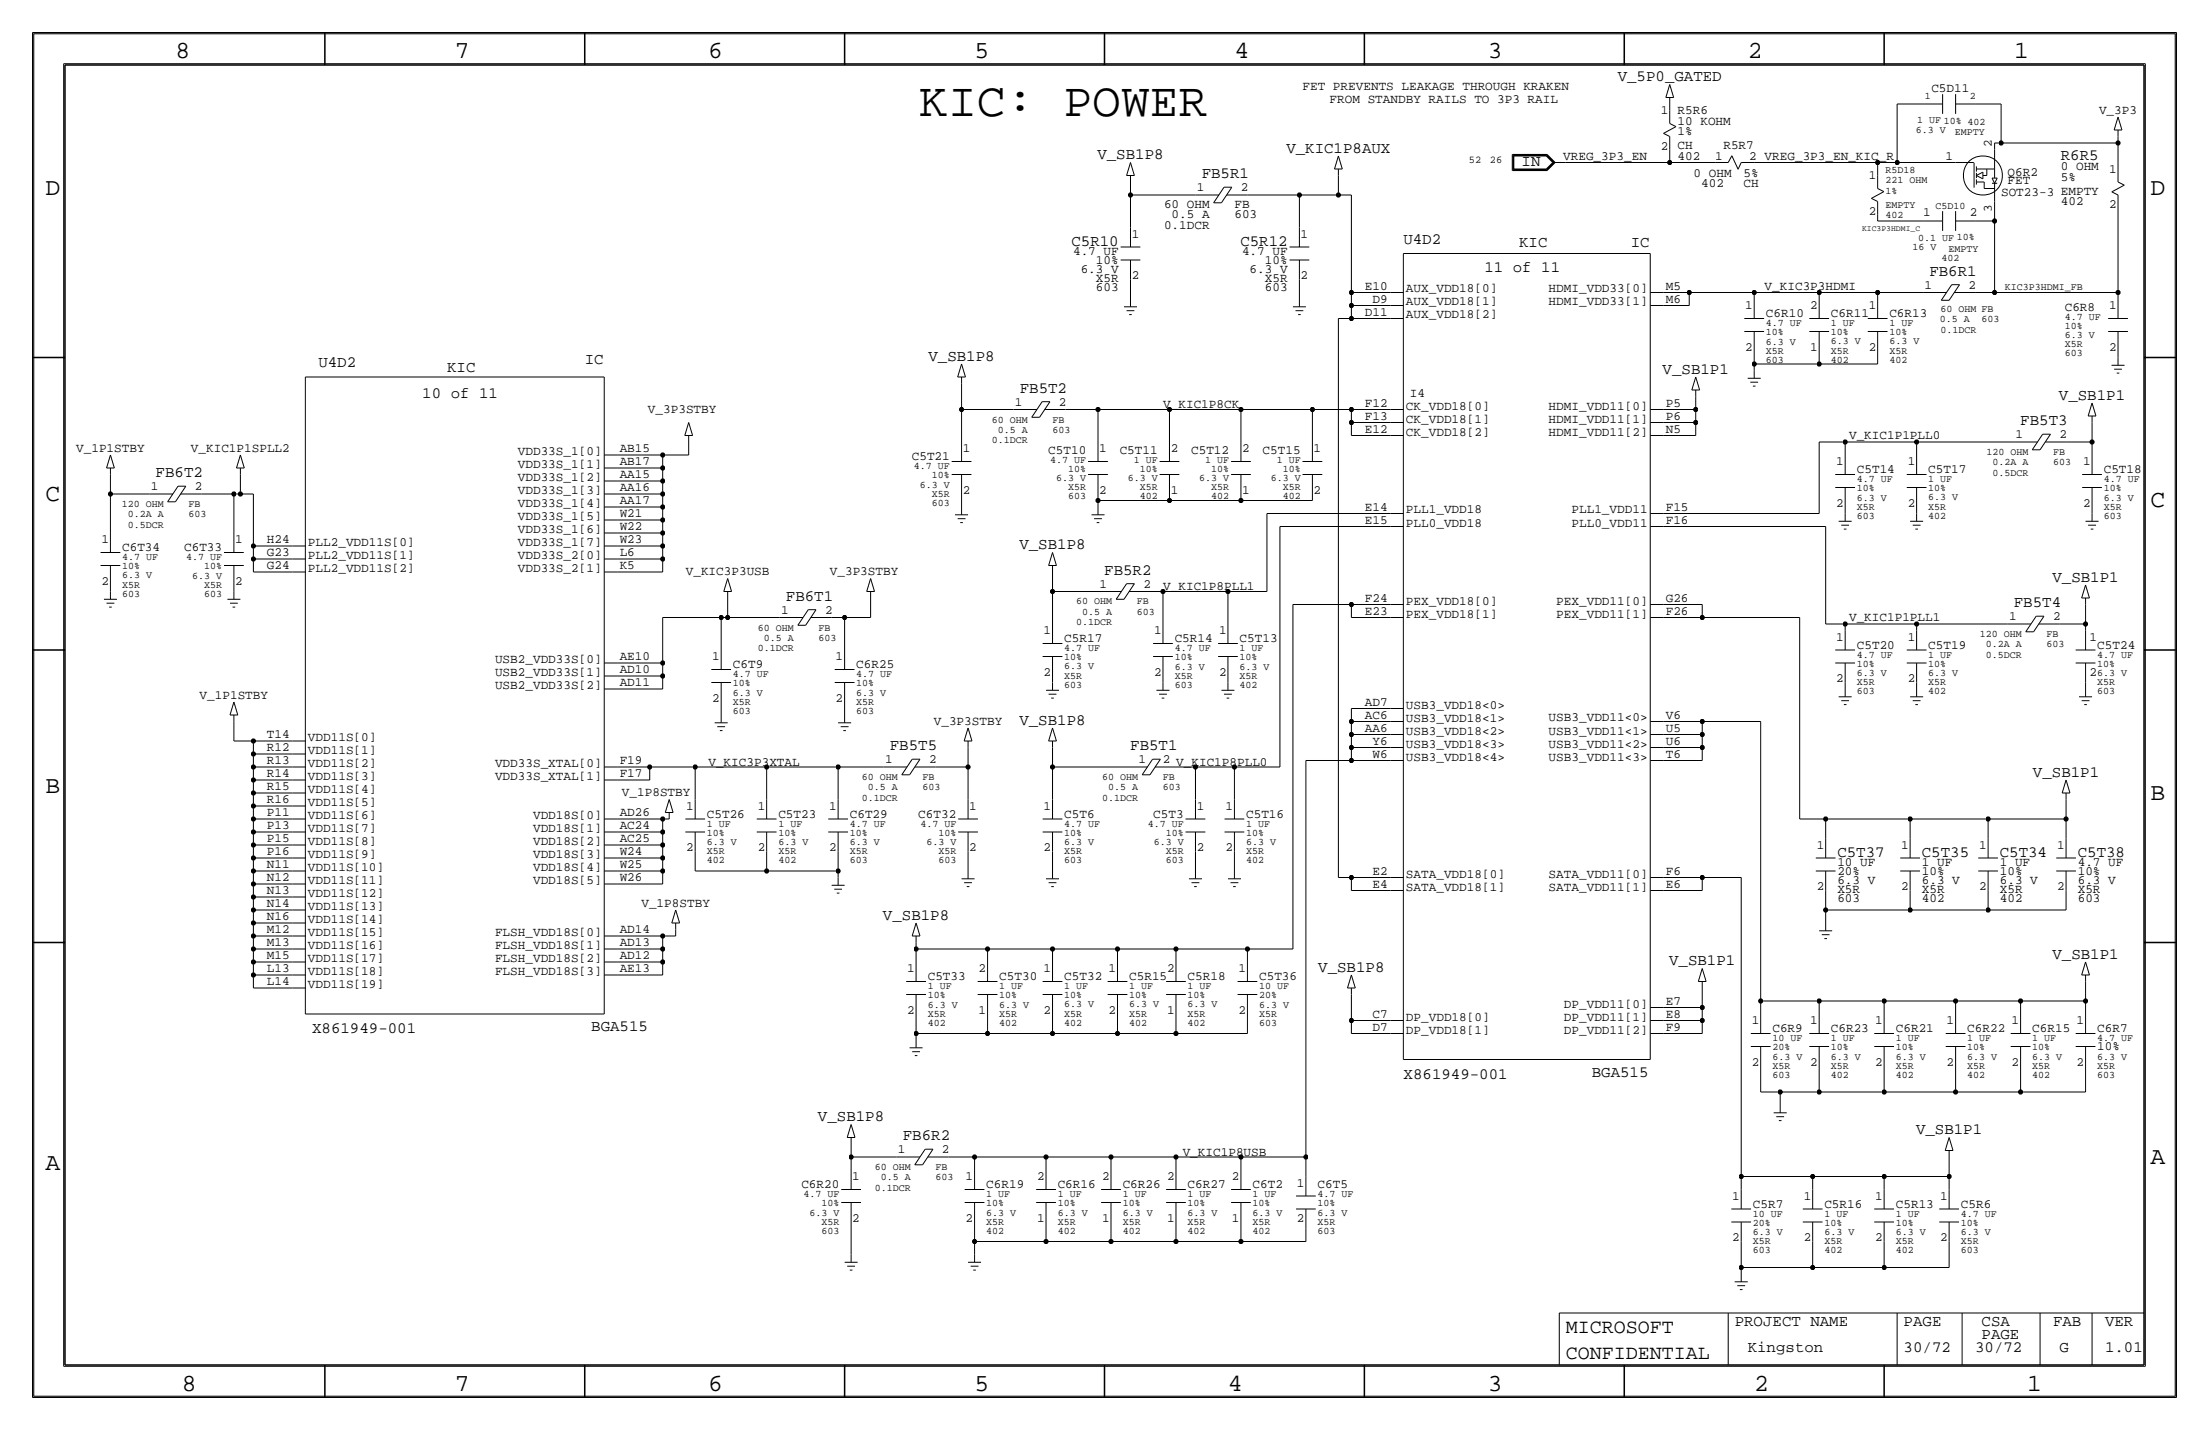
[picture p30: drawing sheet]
<svg xmlns="http://www.w3.org/2000/svg" width="432mm" height="279mm" viewBox="0 0 432 279" stroke-linecap="round" stroke-linejoin="round" font-family="sans-serif">
<defs><g id="words">
<text font-size="9.4" x="179.7" y="22.6">KIC: POWER</text>
<g font-size="4.8">
<text x="34.3" y="11.4">8</text>
<text x="88.9" y="11.4">7</text>
<text x="138.5" y="11.4">6</text>
<text x="190.5" y="11.4">5</text>
<text x="241.3" y="11.4">4</text>
<text x="290.8" y="11.4">3</text>
<text x="341.6" y="11.4">2</text>
<text x="393.7" y="11.4">1</text>
<text x="8.9" y="38.1">D</text>
<text x="420.4" y="38.1">D</text>
<text x="8.9" y="97.8">C</text>
<text x="420.4" y="99.1">C</text>
<text x="8.9" y="154.9">B</text>
<text x="420.4" y="156.2">B</text>
<text x="420.4" y="227.3">A</text>
<text x="8.9" y="228.6">A</text>
<text x="35.6" y="271.8">8</text>
<text x="88.9" y="271.8">7</text>
<text x="138.4" y="271.8">6</text>
<text x="190.5" y="271.8">5</text>
<text x="240" y="271.8">4</text>
<text x="290.8" y="271.8">3</text>
<text x="342.9" y="271.8">2</text>
<text x="396.2" y="271.8">1</text>
</g>
<g font-size="3.9">
<text x="306.1" y="260.4">MICROSOFT</text>
<text x="306.1" y="265.4">CONFIDENTIAL</text>
</g>
<g font-size="3.1">
<text x="316.2" y="15.8">V_5P0_GATED</text>
<text x="251.4" y="29.8">V_KIC1P8AUX</text>
<text x="214.5" y="31.1">V_SB1P8</text>
<text x="234.9" y="34.8">FB5R1</text>
<text x="297.4" y="32.5">IN</text>
<text x="402.8" y="31.2">R6R5</text>
<text x="274.3" y="47.7">U4D2</text>
<text x="209.4" y="48">C5R10</text>
<text x="242.5" y="48">C5R12</text>
<text x="290.2" y="53.1">11 of 11</text>
<text x="296.9" y="48.3">KIC</text>
<text x="318.8" y="48.3">IC</text>
<text x="377.1" y="53.8">FB6R1</text>
<text x="62.2" y="71.6">U4D2</text>
<text x="114.3" y="71.1">IC</text>
<text x="181.5" y="70.5">V_SB1P8</text>
<text x="82.5" y="77.7">10 of 11</text>
<text x="87.4" y="72.6">KIC</text>
<text x="199.3" y="76.7">FB5T2</text>
<text x="325" y="73">V_SB1P1</text>
<text x="394.9" y="83.1">FB5T3</text>
<text x="402.5" y="78.1">V_SB1P1</text>
<text x="30.4" y="93.2">FB6T2</text>
<text x="199.3" y="107.3">V_SB1P8</text>
<text x="215.8" y="112.3">FB5R2</text>
<text x="401.2" y="113.6">V_SB1P1</text>
<text x="153.6" y="117.3">FB6T1</text>
<text x="393.6" y="118.6">FB5T4</text>
<text x="199.3" y="141.6">V_SB1P8</text>
<text x="173.9" y="146.6">FB5T5</text>
<text x="220.9" y="146.6">FB5T1</text>
<text x="397.4" y="151.7">V_SB1P1</text>
<text x="359.2" y="167.4">C5T37</text>
<text x="375.7" y="167.4">C5T35</text>
<text x="390.9" y="167.4">C5T34</text>
<text x="406.1" y="167.4">C5T38</text>
<text x="172.6" y="179.7">V_SB1P8</text>
<text x="257.7" y="189.8">V_SB1P8</text>
<text x="326.3" y="188.6">V_SB1P1</text>
<text x="401.2" y="187.3">V_SB1P1</text>
<text x="61" y="201.9">X861949-001</text>
<text x="115.6" y="201.5">BGA515</text>
<text x="274.4" y="210.8">X861949-001</text>
<text x="311.1" y="210.4">BGA515</text>
<text x="159.9" y="219">V_SB1P8</text>
<text x="374.5" y="221.6">V_SB1P1</text>
<text x="176.5" y="222.8">FB6R2</text>
<text x="339.1" y="259.1">PROJECT NAME</text>
<text x="372.1" y="259.1">PAGE</text>
<text x="387.4" y="259.1">CSA</text>
<text x="387.4" y="261.6">PAGE</text>
<text x="401.3" y="259.1">FAB</text>
<text x="411.5" y="259.1">VER</text>
<text x="341.6" y="264.2">Kingston</text>
<text x="372.1" y="264.2">30/72</text>
<text x="386.1" y="264.2">30/72</text>
<text x="402.6" y="264.2">G</text>
<text x="411.5" y="264.2">1.01</text>
</g>
<g font-size="2.5">
<text x="254.6" y="17.5">FET PREVENTS LEAKAGE THROUGH KRAKEN</text>
<text x="259.9" y="20.1">FROM STANDBY RAILS TO 3P3 RAIL</text>
<text x="324.6" y="22.4">1</text>
<text x="327.9" y="22.4">R5R6</text>
<text x="377.5" y="18">C5D11</text>
<text x="410.3" y="22.2">V_3P3</text>
<text x="324.6" y="29.2">2</text>
<text x="327.9" y="24.4">10 KOHM</text>
<text x="327.9" y="26.4">1%</text>
<text x="327.9" y="29.2">CH</text>
<text x="336.9" y="29.2">R5R7</text>
<text x="389.4" y="28.7" transform="rotate(-90 389.4 28.7)">2</text>
<text x="305.6" y="31.2">VREG_3P3_EN</text>
<text x="327.9" y="31.2">402</text>
<text x="331.1" y="34.5">0 OHM</text>
<text x="335.3" y="31.2">1</text>
<text x="340.8" y="34.5">5%</text>
<text x="341.9" y="31.2">2 VREG_3P3_EN_KIC_R</text>
<text x="365.3" y="35.1">1</text>
<text x="380.3" y="31.2">1</text>
<text x="392.4" y="34.3">Q6R2</text>
<text x="402.8" y="35.3">5%</text>
<text x="402.8" y="33.3">0 OHM</text>
<text x="412.3" y="33.8">1</text>
<text x="227.5" y="40.6">60 OHM</text>
<text x="234" y="37.3">1</text>
<text x="241.3" y="40.6">FB</text>
<text x="242.6" y="37.3">2</text>
<text x="332.5" y="36.6">402</text>
<text x="340.8" y="36.5">CH</text>
<text x="365.3" y="41.9">2</text>
<text x="389.4" y="41.4" transform="rotate(-90 389.4 41.4)">3</text>
<text x="391.2" y="38.2">SOT23-3 EMPTY</text>
<text x="392.4" y="36">FET</text>
<text x="402.8" y="40.1">402</text>
<text x="412.3" y="40.6">2</text>
<text x="221.2" y="46.5">1</text>
<text x="227.5" y="44.7">0.1DCR</text>
<text x="229" y="42.7">0.5 A</text>
<text x="241.3" y="42.7">603</text>
<text x="254.2" y="46.5">1</text>
<text x="376" y="42.2">1</text>
<text x="385.1" y="42.2">2</text>
<text x="209.8" y="49.8">4.7 UF</text>
<text x="211.3" y="53.3">6.3 V</text>
<text x="214.2" y="51.6">10%</text>
<text x="242.8" y="49.8">4.7 UF</text>
<text x="244.3" y="53.3">6.3 V</text>
<text x="247.2" y="51.6">10%</text>
<text x="214.2" y="56.9">603</text>
<text x="214.2" y="55.1">X5R</text>
<text x="221.2" y="54.6">2</text>
<text x="247.2" y="56.9">603</text>
<text x="247.2" y="55.1">X5R</text>
<text x="254.2" y="54.6">2</text>
<text x="266.8" y="56.6">E10</text>
<text x="268.3" y="59.2">D9</text>
<text x="274.8" y="59.7">AUX_VDD18[1]</text>
<text x="274.8" y="57.1">AUX_VDD18[0]</text>
<text x="302.7" y="59.7">HDMI_VDD33[1]</text>
<text x="302.7" y="57.1">HDMI_VDD33[0]</text>
<text x="325.6" y="59.2">M6</text>
<text x="325.6" y="56.6">M5</text>
<text x="344.9" y="56.6">V_KIC3P3HDMI</text>
<text x="376.2" y="56.4">1</text>
<text x="384.8" y="56.4">2</text>
<text x="266.8" y="61.7">D11</text>
<text x="274.8" y="62.2">AUX_VDD18[2]</text>
<text x="341.1" y="60.4">1</text>
<text x="345.2" y="62">C6R10</text>
<text x="353.8" y="60.4">2</text>
<text x="357.9" y="62">C6R11</text>
<text x="365.3" y="60.4">1</text>
<text x="369.3" y="62">C6R13</text>
<text x="403.6" y="60.7">C6R8</text>
<text x="412.3" y="60.4">1</text>
<text x="341.1" y="68.6">2</text>
<text x="353.8" y="68.6">1</text>
<text x="365.3" y="68.6">2</text>
<text x="412.3" y="68.6">2</text>
<text x="275.6" y="77.5">I4</text>
<text x="126.7" y="80.6">V_3P3STBY</text>
<text x="198.4" y="79.2">1</text>
<text x="207" y="79.2">2</text>
<text x="227.4" y="79.8">V_KIC1P8CK</text>
<text x="266.8" y="82">F13</text>
<text x="266.8" y="79.5">F12</text>
<text x="274.8" y="82.6">CK_VDD18[1]</text>
<text x="274.8" y="80">CK_VDD18[0]</text>
<text x="302.7" y="82.6">HDMI_VDD11[1]</text>
<text x="302.7" y="80">HDMI_VDD11[0]</text>
<text x="325.6" y="82">P6</text>
<text x="325.6" y="79.5">P5</text>
<text x="14.9" y="88.2">V_1P1STBY</text>
<text x="37.3" y="88.2">V_KIC1P1SPLL2</text>
<text x="101.2" y="88.9">VDD33S_1[0]</text>
<text x="121.1" y="88.4">AB15</text>
<text x="178.2" y="89.9">C5T21</text>
<text x="188.2" y="88.4">1</text>
<text x="204.9" y="88.6">C5T10</text>
<text x="214.9" y="88.4">1</text>
<text x="218.9" y="88.6">C5T11</text>
<text x="228.8" y="88.4">2</text>
<text x="232.8" y="88.6">C5T12</text>
<text x="242.8" y="88.4">2</text>
<text x="246.8" y="88.6">C5T15</text>
<text x="256.8" y="88.4">1</text>
<text x="266.8" y="84.6">E12</text>
<text x="274.8" y="85.1">CK_VDD18[2]</text>
<text x="302.7" y="85.1">HDMI_VDD11[2]</text>
<text x="325.6" y="84.6">N5</text>
<text x="361.4" y="85.9">V_KIC1P1PLL0</text>
<text x="394" y="85.6">1</text>
<text x="402.6" y="85.6">2</text>
<text x="29.5" y="95.8">1</text>
<text x="38.1" y="95.8">2</text>
<text x="101.2" y="94">VDD33S_1[2]</text>
<text x="101.2" y="91.4">VDD33S_1[1]</text>
<text x="121.1" y="96">AA16</text>
<text x="121.1" y="93.5">AA15</text>
<text x="121.1" y="90.9">AB17</text>
<text x="358.9" y="90.9">1</text>
<text x="363" y="92.5">C5T14</text>
<text x="372.9" y="90.9">1</text>
<text x="376.9" y="92.5">C5T17</text>
<text x="407.2" y="90.9">1</text>
<text x="411.2" y="92.5">C5T18</text>
<text x="101.2" y="96.5">VDD33S_1[3]</text>
<text x="101.2" y="99.1">VDD33S_1[4]</text>
<text x="101.2" y="101.6">VDD33S_1[5]</text>
<text x="121.1" y="101.1">W21</text>
<text x="121.1" y="98.5">AA17</text>
<text x="188.2" y="96.5">2</text>
<text x="214.9" y="96.5">2</text>
<text x="228.8" y="96.5">1</text>
<text x="242.8" y="96.5">1</text>
<text x="256.8" y="96.5">2</text>
<text x="266.8" y="99.8">E14</text>
<text x="274.8" y="100.3">PLL1_VDD18</text>
<text x="307.2" y="100.3">PLL1_VDD11</text>
<text x="325.6" y="99.8">F15</text>
<text x="358.9" y="99.1">2</text>
<text x="372.9" y="99.1">2</text>
<text x="407.2" y="99.1">2</text>
<text x="19.8" y="106.2">1</text>
<text x="23.9" y="107.7">C6T34</text>
<text x="36" y="107.7">C6T33</text>
<text x="46" y="106.2">1</text>
<text x="52.2" y="106.1">H24</text>
<text x="60.2" y="106.7">PLL2_VDD11S[0]</text>
<text x="101.2" y="104.1">VDD33S_1[6]</text>
<text x="101.2" y="106.7">VDD33S_1[7]</text>
<text x="121.1" y="106.2">W23</text>
<text x="121.1" y="103.6">W22</text>
<text x="266.8" y="102.4">E15</text>
<text x="274.8" y="102.9">PLL0_VDD18</text>
<text x="307.2" y="102.9">PLL0_VDD11</text>
<text x="325.6" y="102.4">F16</text>
<text x="52.2" y="111.2">G24</text>
<text x="52.2" y="108.7">G23</text>
<text x="60.2" y="109.2">PLL2_VDD11S[1]</text>
<text x="60.2" y="111.8">PLL2_VDD11S[2]</text>
<text x="101.2" y="109.2">VDD33S_2[0]</text>
<text x="101.2" y="111.8">VDD33S_2[1]</text>
<text x="121.1" y="111.2">K5</text>
<text x="121.1" y="108.7">L6</text>
<text x="134.1" y="112.4">V_KIC3P3USB</text>
<text x="162.2" y="112.4">V_3P3STBY</text>
<text x="19.8" y="114.3">2</text>
<text x="46" y="114.3">2</text>
<text x="152.7" y="119.9">1</text>
<text x="161.3" y="119.9">2</text>
<text x="214.9" y="114.8">1</text>
<text x="223.5" y="114.8">2</text>
<text x="227.4" y="115.4">V_KIC1P8PLL1</text>
<text x="266.8" y="117.6">F24</text>
<text x="274.8" y="118.1">PEX_VDD18[0]</text>
<text x="304.2" y="118.1">PEX_VDD11[0]</text>
<text x="325.6" y="117.6">G26</text>
<text x="204" y="124">1</text>
<text x="208" y="125.5">C5R17</text>
<text x="225.6" y="124">1</text>
<text x="229.6" y="125.5">C5R14</text>
<text x="238.3" y="124">1</text>
<text x="242.3" y="125.5">C5T13</text>
<text x="266.8" y="120.1">E23</text>
<text x="274.8" y="120.7">PEX_VDD18[1]</text>
<text x="304.2" y="120.7">PEX_VDD11[1]</text>
<text x="325.6" y="120.1">F26</text>
<text x="358.9" y="125.2">1</text>
<text x="361.4" y="121.4">V_KIC1P1PLL1</text>
<text x="372.9" y="125.2">1</text>
<text x="392.7" y="121.2">1</text>
<text x="401.3" y="121.2">2</text>
<text x="408.5" y="125.2">1</text>
<text x="96.8" y="129.5">USB2_VDD33S[0]</text>
<text x="121.1" y="131.5">AD10</text>
<text x="121.1" y="129">AE10</text>
<text x="139.2" y="129">1</text>
<text x="143.3" y="130.6">C6T9</text>
<text x="163.3" y="129">1</text>
<text x="167.4" y="130.6">C6R25</text>
<text x="363" y="126.7">C5T20</text>
<text x="376.9" y="126.7">C5T19</text>
<text x="410" y="126.7">C5T24</text>
<text x="39" y="136.5">V_1P1STBY</text>
<text x="96.8" y="134.6">USB2_VDD33S[2]</text>
<text x="96.8" y="132.1">USB2_VDD33S[1]</text>
<text x="121.1" y="134.1">AD11</text>
<text x="139.2" y="137.2">2</text>
<text x="163.3" y="137.2">2</text>
<text x="204" y="132.1">2</text>
<text x="225.6" y="132.1">2</text>
<text x="238.3" y="132.1">2</text>
<text x="266.8" y="137.9">AD7</text>
<text x="358.9" y="133.3">2</text>
<text x="372.9" y="133.3">2</text>
<text x="408.5" y="132.1">2</text>
<text x="182.5" y="141.6">V_3P3STBY</text>
<text x="266.8" y="143">AA6</text>
<text x="266.8" y="140.5">AC6</text>
<text x="274.8" y="138.4">USB3_VDD18&lt;0&gt;</text>
<text x="274.8" y="141">USB3_VDD18&lt;1&gt;</text>
<text x="274.8" y="143.5">USB3_VDD18&lt;2&gt;</text>
<text x="302.7" y="141">USB3_VDD11&lt;0&gt;</text>
<text x="302.7" y="143.5">USB3_VDD11&lt;1&gt;</text>
<text x="325.6" y="143">U5</text>
<text x="325.6" y="140.4">V6</text>
<text x="52.2" y="149.3">R13</text>
<text x="52.2" y="146.8">R12</text>
<text x="52.2" y="144.2">T14</text>
<text x="60.2" y="149.9">VDD11S[2]</text>
<text x="60.2" y="147.3">VDD11S[1]</text>
<text x="60.2" y="144.8">VDD11S[0]</text>
<text x="96.8" y="149.9">VDD33S_XTAL[0]</text>
<text x="121.1" y="149.3">F19</text>
<text x="138.5" y="149.7">V_KIC3P3XTAL</text>
<text x="173" y="149.1">1</text>
<text x="181.6" y="149.1">2</text>
<text x="222.5" y="149.1">1</text>
<text x="227.3" y="149.1">2 V_KIC1P8PLL0</text>
<text x="268.3" y="148.1">W6</text>
<text x="268.3" y="145.5">Y6</text>
<text x="274.8" y="146.1">USB3_VDD18&lt;3&gt;</text>
<text x="274.8" y="148.6">USB3_VDD18&lt;4&gt;</text>
<text x="302.7" y="146.1">USB3_VDD11&lt;2&gt;</text>
<text x="302.7" y="148.6">USB3_VDD11&lt;3&gt;</text>
<text x="325.6" y="148.1">T6</text>
<text x="325.6" y="145.5">U6</text>
<text x="52.2" y="154.4">R15</text>
<text x="52.2" y="151.9">R14</text>
<text x="60.2" y="154.9">VDD11S[4]</text>
<text x="60.2" y="152.4">VDD11S[3]</text>
<text x="96.8" y="152.4">VDD33S_XTAL[1]</text>
<text x="121.1" y="151.9">F17</text>
<text x="121.6" y="155.5">V_1P8STBY</text>
<text x="52.2" y="159.5">P11</text>
<text x="52.2" y="156.9">R16</text>
<text x="60.2" y="160">VDD11S[6]</text>
<text x="60.2" y="157.5">VDD11S[5]</text>
<text x="104.2" y="160">VDD18S[0]</text>
<text x="121.1" y="159.5">AD26</text>
<text x="134.1" y="158.2">1</text>
<text x="138.2" y="159.8">C5T26</text>
<text x="148.1" y="158.2">1</text>
<text x="152.1" y="159.8">C5T23</text>
<text x="162.1" y="158.2">1</text>
<text x="166.1" y="159.8">C6T29</text>
<text x="179.5" y="159.8">C6T32</text>
<text x="189.5" y="158.2">1</text>
<text x="204" y="158.2">1</text>
<text x="208" y="159.8">C5T6</text>
<text x="225.4" y="159.8">C5T3</text>
<text x="233.9" y="158.2">1</text>
<text x="239.6" y="158.2">1</text>
<text x="243.6" y="159.8">C5T16</text>
<text x="52.2" y="167.1">P16</text>
<text x="52.2" y="164.6">P15</text>
<text x="52.2" y="162">P13</text>
<text x="60.2" y="167.6">VDD11S[9]</text>
<text x="60.2" y="162.6">VDD11S[7]</text>
<text x="60.2" y="165.1">VDD11S[8]</text>
<text x="104.2" y="162.6">VDD18S[1]</text>
<text x="104.2" y="165.1">VDD18S[2]</text>
<text x="104.2" y="167.6">VDD18S[3]</text>
<text x="121.1" y="167.1">W24</text>
<text x="121.1" y="164.6">AC25</text>
<text x="121.1" y="162">AC24</text>
<text x="134.1" y="166.4">2</text>
<text x="148.1" y="166.4">2</text>
<text x="162.1" y="166.4">2</text>
<text x="189.5" y="166.4">2</text>
<text x="204" y="166.4">2</text>
<text x="233.9" y="166.4">2</text>
<text x="239.6" y="166.4">2</text>
<text x="355.1" y="165.9">1</text>
<text x="371.6" y="165.9">1</text>
<text x="386.9" y="165.9">1</text>
<text x="402.1" y="165.9">1</text>
<text x="52.2" y="172.2">N12</text>
<text x="52.2" y="169.6">N11</text>
<text x="60.2" y="172.7">VDD11S[11]</text>
<text x="60.2" y="170.2">VDD11S[10]</text>
<text x="104.2" y="170.2">VDD18S[4]</text>
<text x="104.2" y="172.7">VDD18S[5]</text>
<text x="121.1" y="172.2">W26</text>
<text x="121.1" y="169.6">W25</text>
<text x="268.3" y="173.5">E4</text>
<text x="268.3" y="170.9">E2</text>
<text x="274.8" y="171.5">SATA_VDD18[0]</text>
<text x="274.8" y="174">SATA_VDD18[1]</text>
<text x="302.7" y="171.5">SATA_VDD11[0]</text>
<text x="302.7" y="174">SATA_VDD11[1]</text>
<text x="325.6" y="173.5">E6</text>
<text x="325.6" y="170.9">F6</text>
<text x="355.1" y="174">2</text>
<text x="359.2" y="170.9">20%</text>
<text x="359.2" y="169.2">10 UF</text>
<text x="359.2" y="172.7">6.3 V</text>
<text x="371.6" y="174">2</text>
<text x="375.7" y="169.2">1 UF</text>
<text x="375.7" y="172.7">6.3 V</text>
<text x="375.7" y="170.9">10%</text>
<text x="386.9" y="174">2</text>
<text x="390.9" y="169.2">1 UF</text>
<text x="390.9" y="172.7">6.3 V</text>
<text x="390.9" y="170.9">10%</text>
<text x="402.1" y="174">2</text>
<text x="406.1" y="169.2">4.7 UF</text>
<text x="406.1" y="172.7">6.3 V</text>
<text x="406.1" y="170.9">10%</text>
<text x="52.2" y="179.8">N16</text>
<text x="52.2" y="177.3">N14</text>
<text x="52.2" y="174.7">N13</text>
<text x="60.2" y="177.8">VDD11S[13]</text>
<text x="60.2" y="175.3">VDD11S[12]</text>
<text x="125.4" y="177.1">V_1P8STBY</text>
<text x="359.2" y="176.3">603</text>
<text x="359.2" y="174.5">X5R</text>
<text x="375.7" y="174.5">X5R</text>
<text x="375.7" y="176.3">402</text>
<text x="390.9" y="174.5">X5R</text>
<text x="390.9" y="176.3">402</text>
<text x="406.1" y="176.3">603</text>
<text x="406.1" y="174.5">X5R</text>
<text x="52.2" y="184.9">M13</text>
<text x="52.2" y="182.3">M12</text>
<text x="60.2" y="185.4">VDD11S[16]</text>
<text x="60.2" y="180.3">VDD11S[14]</text>
<text x="60.2" y="182.9">VDD11S[15]</text>
<text x="96.8" y="182.9">FLSH_VDD18S[0]</text>
<text x="96.8" y="185.4">FLSH_VDD18S[1]</text>
<text x="121.1" y="184.9">AD13</text>
<text x="121.1" y="182.3">AD14</text>
<text x="52.2" y="190">L13</text>
<text x="52.2" y="187.4">M15</text>
<text x="60.2" y="188">VDD11S[17]</text>
<text x="60.2" y="190.5">VDD11S[18]</text>
<text x="96.8" y="190.5">FLSH_VDD18S[3]</text>
<text x="96.8" y="188">FLSH_VDD18S[2]</text>
<text x="121.1" y="190">AE13</text>
<text x="121.1" y="187.4">AD12</text>
<text x="177.3" y="190">1</text>
<text x="181.4" y="191.5">C5T33</text>
<text x="191.3" y="190">2</text>
<text x="195.3" y="191.5">C5T30</text>
<text x="204" y="190">1</text>
<text x="208" y="191.5">C5T32</text>
<text x="216.7" y="190">1</text>
<text x="220.7" y="191.5">C5R15</text>
<text x="228.1" y="190">2</text>
<text x="232.2" y="191.5">C5R18</text>
<text x="242.1" y="190">1</text>
<text x="246.1" y="191.5">C5T36</text>
<text x="52.2" y="192.5">L14</text>
<text x="60.2" y="193">VDD11S[19]</text>
<text x="305.7" y="196.9">DP_VDD11[0]</text>
<text x="325.6" y="196.3">E7</text>
<text x="177.3" y="198.1">2</text>
<text x="191.3" y="198.1">1</text>
<text x="204" y="198.1">2</text>
<text x="216.7" y="198.1">2</text>
<text x="228.1" y="198.1">1</text>
<text x="242.1" y="198.1">2</text>
<text x="268.3" y="201.4">D7</text>
<text x="268.3" y="198.9">C7</text>
<text x="274.8" y="201.9">DP_VDD18[1]</text>
<text x="274.8" y="199.4">DP_VDD18[0]</text>
<text x="305.7" y="201.9">DP_VDD11[2]</text>
<text x="305.7" y="199.4">DP_VDD11[1]</text>
<text x="325.6" y="201.4">F9</text>
<text x="325.6" y="198.9">E8</text>
<text x="342.4" y="200.2">1</text>
<text x="346.5" y="201.7">C6R9</text>
<text x="353.8" y="200.1">1</text>
<text x="357.9" y="201.7">C6R23</text>
<text x="366.5" y="200.1">1</text>
<text x="370.6" y="201.7">C6R21</text>
<text x="380.5" y="200.1">1</text>
<text x="384.6" y="201.7">C6R22</text>
<text x="393.2" y="200.1">1</text>
<text x="397.3" y="201.7">C6R15</text>
<text x="405.9" y="200.1">1</text>
<text x="410" y="201.7">C6R7</text>
<text x="342.4" y="208.3">2</text>
<text x="353.8" y="208.3">2</text>
<text x="366.5" y="208.3">2</text>
<text x="380.5" y="208.3">2</text>
<text x="393.2" y="208.3">2</text>
<text x="405.9" y="208.3">2</text>
<text x="410" y="205.2">10%</text>
<text x="175.5" y="225.3">1</text>
<text x="184.1" y="225.3">2</text>
<text x="231.2" y="225.9">V_KIC1P8USB</text>
<text x="156.6" y="232.2">C6R20</text>
<text x="166.6" y="230.6">1</text>
<text x="188.7" y="230.6">1</text>
<text x="192.8" y="232.2">C6R19</text>
<text x="202.7" y="230.6">2</text>
<text x="206.8" y="232.2">C6R16</text>
<text x="215.4" y="230.6">2</text>
<text x="219.5" y="232.2">C6R26</text>
<text x="228.1" y="230.6">2</text>
<text x="232.2" y="232.2">C6R27</text>
<text x="240.8" y="230.6">2</text>
<text x="244.9" y="232.2">C6T2</text>
<text x="253.5" y="231.9">1</text>
<text x="257.6" y="232.2">C6T5</text>
<text x="166.6" y="238.8">2</text>
<text x="188.7" y="238.8">2</text>
<text x="202.7" y="238.8">1</text>
<text x="215.4" y="238.8">1</text>
<text x="228.1" y="238.8">1</text>
<text x="240.8" y="238.8">1</text>
<text x="253.5" y="238.8">2</text>
<text x="338.6" y="234.4">1</text>
<text x="342.6" y="236">C5R7</text>
<text x="352.6" y="234.4">1</text>
<text x="356.6" y="236">C5R16</text>
<text x="366.6" y="234.4">1</text>
<text x="370.6" y="236">C5R13</text>
<text x="379.3" y="234.4">1</text>
<text x="383.3" y="236">C5R6</text>
<text x="338.6" y="242.6">2</text>
<text x="352.6" y="242.6">2</text>
<text x="366.6" y="242.6">2</text>
<text x="379.3" y="242.6">2</text>
</g>
<g font-size="2">
<text x="376.3" y="19.3">1</text>
<text x="385.1" y="19.3">2</text>
<text x="374.5" y="25.9">6.3 V</text>
<text x="374.8" y="24.1">1 UF 10% 402</text>
<text x="382.1" y="26.4">EMPTY</text>
<text x="287.1" y="31.8">52</text>
<text x="291.2" y="31.8">26</text>
<text x="368.6" y="33.8">R5D18</text>
<text x="368.6" y="35.8">221 OHM</text>
<text x="368.6" y="37.8">1%</text>
<text x="368.6" y="40.6">EMPTY</text>
<text x="378.3" y="40.9">C5D10</text>
<text x="368.6" y="42.7">402</text>
<text x="375" y="47">0.1 UF 10%</text>
<text x="373.8" y="48.8">16 V</text>
<text x="379.5" y="51.1">402</text>
<text x="380.9" y="49.3">EMPTY</text>
<text x="391.9" y="56.6">KIC3P3HDMI_FB</text>
<text x="345.2" y="63.8">4.7 UF</text>
<text x="345.2" y="65.5">10%</text>
<text x="357.9" y="63.8">1 UF</text>
<text x="357.9" y="65.5">10%</text>
<text x="369.3" y="63.8">1 UF</text>
<text x="369.3" y="65.5">10%</text>
<text x="379.2" y="63">0.5 A</text>
<text x="379.3" y="61">60 OHM FB</text>
<text x="379.3" y="65">0.1DCR</text>
<text x="387.4" y="63">603</text>
<text x="403.6" y="62.5">4.7 UF</text>
<text x="403.6" y="64.3">10%</text>
<text x="345.2" y="70.9">603</text>
<text x="345.2" y="67.3">6.3 V</text>
<text x="345.2" y="69.1">X5R</text>
<text x="357.9" y="67.3">6.3 V</text>
<text x="357.9" y="69.1">X5R</text>
<text x="357.9" y="70.9">402</text>
<text x="369.3" y="67.3">6.3 V</text>
<text x="369.3" y="69.1">X5R</text>
<text x="369.3" y="70.9">402</text>
<text x="403.6" y="69.6">603</text>
<text x="403.6" y="66">6.3 V</text>
<text x="403.6" y="67.8">X5R</text>
<text x="193.9" y="82.6">60 OHM</text>
<text x="205.7" y="82.6">FB</text>
<text x="193.9" y="86.6">0.1DCR</text>
<text x="195" y="84.6">0.5 A</text>
<text x="205.7" y="84.6">603</text>
<text x="388.3" y="88.9">120 OHM</text>
<text x="401.3" y="88.9">FB</text>
<text x="178.6" y="91.7">4.7 UF</text>
<text x="179.8" y="95.3">6.3 V</text>
<text x="182.2" y="93.5">10%</text>
<text x="205.3" y="90.4">4.7 UF</text>
<text x="206.5" y="94">6.3 V</text>
<text x="208.8" y="95.8">X5R</text>
<text x="208.8" y="92.2">10%</text>
<text x="220.4" y="94">6.3 V</text>
<text x="221.6" y="90.4">1 UF</text>
<text x="222.8" y="95.8">X5R</text>
<text x="222.8" y="92.2">10%</text>
<text x="234.4" y="94">6.3 V</text>
<text x="235.6" y="90.4">1 UF</text>
<text x="236.8" y="95.8">X5R</text>
<text x="236.8" y="92.2">10%</text>
<text x="248.4" y="94">6.3 V</text>
<text x="249.6" y="90.4">1 UF</text>
<text x="250.7" y="95.8">X5R</text>
<text x="250.7" y="92.2">10%</text>
<text x="363" y="94.2">4.7 UF</text>
<text x="376.9" y="94.2">1 UF</text>
<text x="389.5" y="93">0.5DCR</text>
<text x="389.5" y="90.9">0.2A A</text>
<text x="401.3" y="90.9">603</text>
<text x="411.2" y="94.2">4.7 UF</text>
<text x="23.8" y="99.1">120 OHM</text>
<text x="25" y="101.1">0.2A A</text>
<text x="36.8" y="101.1">603</text>
<text x="36.8" y="99.1">FB</text>
<text x="182.2" y="98.8">603</text>
<text x="182.2" y="97">X5R</text>
<text x="208.8" y="97.5">603</text>
<text x="222.8" y="97.5">402</text>
<text x="236.8" y="97.5">402</text>
<text x="250.7" y="97.5">402</text>
<text x="363" y="101.3">603</text>
<text x="363" y="97.8">6.3 V</text>
<text x="363" y="99.6">X5R</text>
<text x="363" y="96">10%</text>
<text x="376.9" y="97.8">6.3 V</text>
<text x="376.9" y="99.6">X5R</text>
<text x="376.9" y="101.3">402</text>
<text x="376.9" y="96">10%</text>
<text x="411.2" y="101.3">603</text>
<text x="411.2" y="97.8">6.3 V</text>
<text x="411.2" y="99.6">X5R</text>
<text x="411.2" y="96">10%</text>
<text x="25" y="103.1">0.5DCR</text>
<text x="23.9" y="109.5">4.7 UF</text>
<text x="23.9" y="113">6.3 V</text>
<text x="23.9" y="111.3">10%</text>
<text x="36.4" y="109.5">4.7 UF</text>
<text x="37.6" y="113">6.3 V</text>
<text x="39.9" y="111.3">10%</text>
<text x="23.9" y="116.6">603</text>
<text x="23.9" y="114.8">X5R</text>
<text x="39.9" y="116.6">603</text>
<text x="39.9" y="114.8">X5R</text>
<text x="210.4" y="118.1">60 OHM</text>
<text x="222.3" y="118.1">FB</text>
<text x="148.2" y="123.2">60 OHM</text>
<text x="149.3" y="125.2">0.5 A</text>
<text x="160" y="123.2">FB</text>
<text x="160" y="125.2">603</text>
<text x="210.4" y="122.2">0.1DCR</text>
<text x="211.6" y="120.1">0.5 A</text>
<text x="222.3" y="120.1">603</text>
<text x="387" y="124.5">120 OHM</text>
<text x="400" y="124.5">FB</text>
<text x="148.2" y="127.3">0.1DCR</text>
<text x="208" y="127.3">4.7 UF</text>
<text x="208" y="130.8">6.3 V</text>
<text x="208" y="129">10%</text>
<text x="229.6" y="127.3">4.7 UF</text>
<text x="229.6" y="130.8">6.3 V</text>
<text x="229.6" y="129">10%</text>
<text x="242.3" y="127.3">1 UF</text>
<text x="242.3" y="130.8">6.3 V</text>
<text x="242.3" y="129">10%</text>
<text x="363" y="128.5">4.7 UF</text>
<text x="363" y="130.3">10%</text>
<text x="376.9" y="128.5">1 UF</text>
<text x="376.9" y="130.3">10%</text>
<text x="388.2" y="128.5">0.5DCR</text>
<text x="388.2" y="126.5">0.2A A</text>
<text x="400" y="126.5">603</text>
<text x="410" y="128.5">4.7 UF</text>
<text x="410" y="130.3">10%</text>
<text x="143.3" y="132.3">4.7 UF</text>
<text x="143.3" y="135.9">6.3 V</text>
<text x="143.3" y="137.7">X5R</text>
<text x="143.3" y="134.1">10%</text>
<text x="167.4" y="132.3">4.7 UF</text>
<text x="167.4" y="135.9">6.3 V</text>
<text x="167.4" y="137.7">X5R</text>
<text x="167.4" y="134.1">10%</text>
<text x="208" y="134.4">603</text>
<text x="208" y="132.6">X5R</text>
<text x="229.6" y="134.4">603</text>
<text x="229.6" y="132.6">X5R</text>
<text x="242.3" y="132.6">X5R</text>
<text x="242.3" y="134.4">402</text>
<text x="363" y="135.6">603</text>
<text x="363" y="132.1">6.3 V</text>
<text x="363" y="133.9">X5R</text>
<text x="376.9" y="132.1">6.3 V</text>
<text x="376.9" y="133.9">X5R</text>
<text x="376.9" y="135.6">402</text>
<text x="410" y="135.6">603</text>
<text x="410" y="132.1">6.3 V</text>
<text x="410" y="133.9">X5R</text>
<text x="143.3" y="139.4">603</text>
<text x="167.4" y="139.4">603</text>
<text x="168.5" y="152.4">60 OHM</text>
<text x="169.6" y="154.4">0.5 A</text>
<text x="180.3" y="154.4">603</text>
<text x="180.3" y="152.4">FB</text>
<text x="215.5" y="152.4">60 OHM</text>
<text x="216.6" y="154.4">0.5 A</text>
<text x="227.3" y="154.4">603</text>
<text x="227.3" y="152.4">FB</text>
<text x="138.2" y="161.5">1 UF</text>
<text x="152.1" y="161.5">1 UF</text>
<text x="166.1" y="161.5">4.7 UF</text>
<text x="168.5" y="156.5">0.1DCR</text>
<text x="179.9" y="161.5">4.7 UF</text>
<text x="208" y="161.5">4.7 UF</text>
<text x="215.5" y="156.5">0.1DCR</text>
<text x="224.4" y="161.5">4.7 UF</text>
<text x="243.6" y="161.5">1 UF</text>
<text x="138.2" y="165.1">6.3 V</text>
<text x="138.2" y="166.9">X5R</text>
<text x="138.2" y="163.3">10%</text>
<text x="152.1" y="165.1">6.3 V</text>
<text x="152.1" y="166.9">X5R</text>
<text x="152.1" y="163.3">10%</text>
<text x="166.1" y="165.1">6.3 V</text>
<text x="166.1" y="166.9">X5R</text>
<text x="166.1" y="163.3">10%</text>
<text x="181.1" y="165.1">6.3 V</text>
<text x="183.4" y="166.9">X5R</text>
<text x="183.4" y="163.3">10%</text>
<text x="208" y="165.1">6.3 V</text>
<text x="208" y="166.9">X5R</text>
<text x="208" y="163.3">10%</text>
<text x="225.5" y="165.1">6.3 V</text>
<text x="227.9" y="166.9">X5R</text>
<text x="227.9" y="163.3">10%</text>
<text x="243.6" y="165.1">6.3 V</text>
<text x="243.6" y="166.9">X5R</text>
<text x="243.6" y="163.3">10%</text>
<text x="138.2" y="168.7">402</text>
<text x="152.1" y="168.7">402</text>
<text x="166.1" y="168.7">603</text>
<text x="183.4" y="168.7">603</text>
<text x="208" y="168.7">603</text>
<text x="227.9" y="168.7">603</text>
<text x="243.6" y="168.7">402</text>
<text x="181.4" y="193.3">1 UF</text>
<text x="181.4" y="196.9">6.3 V</text>
<text x="181.4" y="195.1">10%</text>
<text x="195.3" y="193.3">1 UF</text>
<text x="195.3" y="196.9">6.3 V</text>
<text x="195.3" y="195.1">10%</text>
<text x="208" y="193.3">1 UF</text>
<text x="208" y="196.8">6.3 V</text>
<text x="208" y="195.1">10%</text>
<text x="220.7" y="193.3">1 UF</text>
<text x="220.7" y="196.8">6.3 V</text>
<text x="220.7" y="195.1">10%</text>
<text x="232.2" y="193.3">1 UF</text>
<text x="232.2" y="196.8">6.3 V</text>
<text x="232.2" y="195.1">10%</text>
<text x="246.1" y="193.3">10 UF</text>
<text x="246.1" y="195.1">20%</text>
<text x="246.1" y="196.9">6.3 V</text>
<text x="181.4" y="198.6">X5R</text>
<text x="181.4" y="200.4">402</text>
<text x="195.3" y="198.6">X5R</text>
<text x="195.3" y="200.4">402</text>
<text x="208" y="198.6">X5R</text>
<text x="208" y="200.4">402</text>
<text x="220.7" y="198.6">X5R</text>
<text x="220.7" y="200.4">402</text>
<text x="232.2" y="198.6">X5R</text>
<text x="232.2" y="200.4">402</text>
<text x="246.1" y="200.4">603</text>
<text x="246.1" y="198.6">X5R</text>
<text x="346.5" y="203.5">10 UF</text>
<text x="357.9" y="203.5">1 UF</text>
<text x="370.6" y="203.5">1 UF</text>
<text x="384.6" y="203.5">1 UF</text>
<text x="397.3" y="203.5">1 UF</text>
<text x="410" y="203.5">4.7 UF</text>
<text x="346.5" y="205.2">20%</text>
<text x="346.5" y="207">6.3 V</text>
<text x="346.5" y="208.8">X5R</text>
<text x="357.9" y="207">6.3 V</text>
<text x="357.9" y="208.8">X5R</text>
<text x="357.9" y="205.2">10%</text>
<text x="370.6" y="207">6.3 V</text>
<text x="370.6" y="208.8">X5R</text>
<text x="370.6" y="205.2">10%</text>
<text x="384.6" y="207">6.3 V</text>
<text x="384.6" y="208.8">X5R</text>
<text x="384.6" y="205.2">10%</text>
<text x="397.3" y="207">6.3 V</text>
<text x="397.3" y="208.8">X5R</text>
<text x="397.3" y="205.2">10%</text>
<text x="410" y="207">6.3 V</text>
<text x="410" y="208.8">X5R</text>
<text x="346.5" y="210.6">603</text>
<text x="357.9" y="210.6">402</text>
<text x="370.6" y="210.6">402</text>
<text x="384.6" y="210.6">402</text>
<text x="397.3" y="210.6">402</text>
<text x="410" y="210.6">603</text>
<text x="157" y="233.9">4.7 UF</text>
<text x="171" y="228.6">60 OHM</text>
<text x="171" y="232.7">0.1DCR</text>
<text x="172.2" y="230.6">0.5 A</text>
<text x="182.9" y="230.6">603</text>
<text x="182.9" y="228.6">FB</text>
<text x="192.8" y="233.9">1 UF</text>
<text x="206.8" y="233.9">1 UF</text>
<text x="219.5" y="233.9">1 UF</text>
<text x="232.2" y="233.9">1 UF</text>
<text x="244.9" y="233.9">1 UF</text>
<text x="257.6" y="233.9">4.7 UF</text>
<text x="158.2" y="237.5">6.3 V</text>
<text x="160.6" y="239.3">X5R</text>
<text x="160.6" y="235.7">10%</text>
<text x="192.8" y="237.5">6.3 V</text>
<text x="192.8" y="239.3">X5R</text>
<text x="192.8" y="235.7">10%</text>
<text x="206.8" y="237.5">6.3 V</text>
<text x="206.8" y="239.3">X5R</text>
<text x="206.8" y="235.7">10%</text>
<text x="219.5" y="237.5">6.3 V</text>
<text x="219.5" y="239.3">X5R</text>
<text x="219.5" y="235.7">10%</text>
<text x="232.2" y="237.5">6.3 V</text>
<text x="232.2" y="239.3">X5R</text>
<text x="232.2" y="235.7">10%</text>
<text x="244.9" y="237.5">6.3 V</text>
<text x="244.9" y="239.3">X5R</text>
<text x="244.9" y="235.7">10%</text>
<text x="257.6" y="237.5">6.3 V</text>
<text x="257.6" y="239.3">X5R</text>
<text x="257.6" y="235.7">10%</text>
<text x="342.6" y="237.7">10 UF</text>
<text x="342.6" y="239.5">20%</text>
<text x="356.6" y="237.7">1 UF</text>
<text x="356.6" y="239.5">10%</text>
<text x="370.6" y="237.7">1 UF</text>
<text x="370.6" y="239.5">10%</text>
<text x="383.3" y="237.7">4.7 UF</text>
<text x="383.3" y="239.5">10%</text>
<text x="160.6" y="241">603</text>
<text x="192.8" y="241.1">402</text>
<text x="206.8" y="241.1">402</text>
<text x="219.5" y="241.1">402</text>
<text x="232.2" y="241.1">402</text>
<text x="244.9" y="241.1">402</text>
<text x="257.6" y="241">603</text>
<text x="342.6" y="244.9">603</text>
<text x="342.6" y="241.3">6.3 V</text>
<text x="342.6" y="243.1">X5R</text>
<text x="356.6" y="241.3">6.3 V</text>
<text x="356.6" y="243.1">X5R</text>
<text x="356.6" y="244.9">402</text>
<text x="370.6" y="241.3">6.3 V</text>
<text x="370.6" y="243.1">X5R</text>
<text x="370.6" y="244.9">402</text>
<text x="383.3" y="244.9">603</text>
<text x="383.3" y="241.3">6.3 V</text>
<text x="383.3" y="243.1">X5R</text>
</g>
<text font-size="1.6" x="364" y="45.2">KIC3P3HDMI_C</text>
</g></defs>
<!-- layer: Nets -->
<g fill="none" stroke="#000" stroke-width=".2">
<path d="M221 35.6v2.5zM221 38.1h12.7zM221 38.1v6.3zM243.8 38.1h10.2zM254 38.1h7.6zM254 38.1v6.3zM261.6 34.3v3.8zM261.6 38.1h2.6zM264.2 38.1v19zM306.1 31.8h20.3zM326.4 20.3v1.3zM326.4 29.2v2.5z"/>
<path d="M326.4 31.8h8.9zM342.9 31.8h24.1zM367 31.8v2.5zM367 31.8h3.8zM370.8 31.8h11.5zM370.8 20.3v11.4zM370.8 20.3h5.1zM386.1 20.3h5.1zM389.9 27.9h1.3zM389.9 27.9v1.3zM389.9 39.4v3.8zM391.2 20.3v7.6z"/>
<path d="M391.2 27.9h22.8zM414 26.7v1.2zM414 27.9v5.1zM221 54.6v3.8zM254 54.6v3.8zM264.2 59.7v2.5zM264.2 57.2v2.5zM264.2 57.2h7.6zM264.2 59.7h7.6zM325.1 57.2h5.1zM325.1 59.7h5.1zM330.2 57.2h12.7z"/>
<path d="M330.2 57.2v2.5zM342.9 57.2h12.7zM342.9 57.1v1.3zM355.6 57.1v1.3zM355.6 57.2h11.4zM367 57.2h8.9zM367 57.1v1.3zM367 43.2h8.9zM367 41.9v1.3zM386.1 43.2h3.8zM386.1 57.2h3.8zM389.9 43.2v14z"/>
<path d="M389.9 57.2h24.1zM414 40.6v16.6zM414 57.2v1.2zM188 74.9v5.1zM261.6 62.2v109.2zM261.6 62.2h2.6zM264.2 62.2h7.6zM331.5 77.5v2.5zM342.9 71.1h12.7zM342.9 68.6v2.5zM342.9 71.1v1.3zM355.6 71.1h11.4z"/>
<path d="M355.6 68.6v2.5zM367 68.6v2.5zM414 68.6v1.2zM21.6 96.5v7.6zM21.6 92.7v3.8zM21.6 96.5h7.6zM39.4 96.5h6.3zM45.7 96.5h1.3zM45.7 96.5v7.6zM47 96.5h2.5zM47 92.7v3.8zM49.5 96.5v10.2z"/>
<path d="M120.7 91.4h8.8zM120.7 88.9h8.8zM120.7 99.1h8.8zM120.7 96.5h8.8zM120.7 94h8.8zM129.5 99.1v2.5zM129.5 96.5v2.6zM129.5 94v2.5zM129.5 91.4v2.6zM129.5 88.9v2.5zM129.5 88.9h5.1zM134.6 86.4v2.5z"/>
<path d="M188 96.5v2.6zM188 80h10.1zM188 80v6.4zM208.3 80h6.3zM214.6 97.8h14zM214.6 96.5v1.3zM214.6 97.8v1.3zM214.6 80h14zM214.6 80v6.4zM228.6 97.8h14zM228.6 96.5v1.3zM228.6 80h14z"/>
<path d="M228.6 80v6.4zM242.6 96.5v1.3zM242.6 97.8h13.9zM242.6 80v6.4zM242.6 80h13.9zM256.5 96.5v1.3zM256.5 80h7.7zM256.5 80v6.4zM264.2 80v2.5zM264.2 82.5v2.6zM264.2 85.1h7.6zM264.2 80h7.6z"/>
<path d="M264.2 82.5h7.6zM325.1 85.1h6.4zM325.1 82.5h6.4zM325.1 80h6.4zM331.5 82.6v2.5zM331.5 80v2.5zM355.6 86.4v13.9zM355.6 86.4h5.1zM360.7 99.1v1.2zM360.7 86.4h14zM360.7 86.4v2.5zM374.7 99.1v1.2z"/>
<path d="M374.7 86.4h19zM374.7 86.4v2.5zM403.9 86.4h5zM408.9 82.5v3.9zM408.9 86.4v2.5zM408.9 99.1v1.2zM21.6 114.3v1.3zM45.7 114.3v1.3zM49.5 109.2v2.6zM49.5 109.2h7.6zM49.5 106.7v2.5zM49.5 106.7h7.6z"/>
<path d="M49.5 111.8h7.6zM120.7 111.8h8.8zM120.7 104.1h8.8zM120.7 109.2h8.8zM120.7 106.7h8.8zM120.7 101.6h8.8zM129.5 109.2v2.6zM129.5 106.7v2.5zM129.5 104.1v2.6zM129.5 101.6v2.5zM142.2 116.8v3.8zM170.2 116.8v3.8z"/>
<path d="M205.7 115.6v6.3zM205.7 111.8v3.8zM205.7 115.6h8.9zM224.8 115.6h2.5zM227.3 115.6h12.7zM227.3 115.6v6.3zM240 115.6h7.7zM240 115.6v6.3zM247.7 100.3v15.3zM247.7 100.3h24.1zM250.2 102.9v47zM250.2 102.9h21.6z"/>
<path d="M252.7 118.1h11.5zM252.7 118.1v67.3zM264.2 118.1v2.6zM264.2 118.1h7.6zM325.1 100.3h30.5zM325.1 102.9h31.8zM325.1 118.1h7.6zM332.7 118.1v2.6zM356.9 102.9v19zM407.7 118.1v3.8zM120.7 132.1h8.8zM120.7 134.6h8.8z"/>
<path d="M120.7 129.5h8.8zM129.5 132.1v2.5zM129.5 129.5v2.6zM129.5 120.6v8.9zM129.5 120.7h11.5zM141 137.2v2.5zM141 120.7h1.2zM141 120.7v6.3zM142.2 120.7h10.2zM162.6 120.7h2.5zM165.1 137.2v2.5zM165.1 120.7v6.3z"/>
<path d="M165.1 120.7h5.1zM205.7 132.1v1.2zM227.3 132.1v1.2zM240 132.1v1.2zM264.2 138.4h7.6zM264.2 138.4v2.6zM264.2 120.7h7.6zM325.1 120.7h7.6zM332.7 120.7h19.1zM351.8 120.7v39.3zM356.9 121.9h3.8zM360.7 133.4v1.2z"/>
<path d="M360.7 121.9h14zM360.7 121.9v1.3zM374.7 133.3v1.3zM374.7 121.9v1.3zM374.7 121.9h17.7zM402.6 121.9h5.1zM407.7 133.4v1.2zM407.7 121.9v1.3zM45.7 144.8h3.8zM45.7 141v3.8zM49.5 157.5v2.5zM49.5 154.9v2.6z"/>
<path d="M49.5 152.4v2.5zM49.5 149.9v2.5zM49.5 147.3v2.6zM49.5 144.8v2.5zM49.5 144.8h7.7zM49.5 157.5h7.7zM49.5 154.9h7.7zM49.5 152.4h7.7zM49.5 149.9h7.7zM49.5 147.3h7.7zM120.7 149.9h6.3zM120.7 152.4h6.3z"/>
<path d="M127 149.9h8.9zM127 149.9v2.5zM135.9 149.9h14zM135.9 149.9v6.3zM149.9 149.9h13.9zM149.9 149.9v6.3zM163.8 149.9v6.3zM163.8 149.9h8.9zM182.9 149.9h6.3zM189.2 146v3.9zM189.2 149.9v6.3zM205.7 149.9h14z"/>
<path d="M205.7 146v3.9zM205.7 149.9v6.3zM229.9 149.9h3.8zM233.7 149.9h7.6zM233.7 149.9v6.3zM241.3 149.9v6.3zM241.3 149.9h8.9zM255.3 148.6h8.9zM255.3 148.6v77.5zM264.2 141v2.5zM264.2 143.5v2.6zM264.2 146v2.6z"/>
<path d="M264.2 148.6h7.6zM264.2 141h7.6zM264.2 143.5h7.6zM264.2 146h7.6zM325.1 148.6h7.6zM325.1 146h7.6zM325.1 143.5h7.6zM325.1 141h7.6zM332.7 146v2.6zM332.7 143.5v2.5zM332.7 141v2.5zM332.7 141h11.5z"/>
<path d="M344.2 141v54.6zM403.9 156.2v3.8zM49.5 177.8v2.5zM49.5 175.3v2.5zM49.5 172.7v2.6zM49.5 170.2v2.5zM49.5 167.6v2.6zM49.5 165.1v2.5zM49.5 162.6v2.5zM49.5 160v2.6zM49.5 177.8h7.7zM49.5 175.3h7.7z"/>
<path d="M49.5 172.7h7.7zM49.5 170.2h7.7zM49.5 167.6h7.7zM49.5 165.1h7.7zM49.5 162.6h7.7zM49.5 160h7.7zM120.7 165.1h8.8zM120.7 160h8.8zM120.7 172.7h8.8zM120.7 170.2h8.8zM120.7 167.6h8.8zM120.7 162.6h8.8z"/>
<path d="M129.5 170.2v2.5zM129.5 167.6v2.6zM129.5 165.1v2.5zM129.5 162.6v2.5zM129.5 160v2.6zM129.5 160h1.3zM135.9 166.4v3.8zM135.9 170.2h14zM149.9 170.2h13.9zM149.9 166.4v3.8zM163.8 166.4v3.8zM163.8 170.2v1.2z"/>
<path d="M189.2 166.4v3.8zM205.7 166.4v3.8zM233.7 166.4v3.8zM241.3 166.4v3.8zM261.6 171.4h2.6zM264.2 174h7.6zM264.2 171.4v2.6zM264.2 171.4h7.6zM325.1 171.4h7.6zM325.1 174h7.6zM332.7 171.4h7.7zM332.7 171.4v2.6z"/>
<path d="M340.4 171.4v58.5zM351.8 160h5.1zM356.9 177.8h16.5zM356.9 174v3.8zM356.9 177.8v2.5zM356.9 160v3.8zM356.9 160h16.5zM373.4 177.8h15.2zM373.4 160h15.2zM373.4 174v3.8zM373.4 160v3.8zM388.6 177.8h15.3z"/>
<path d="M388.6 174v3.8zM388.6 160v3.8zM388.6 160h15.3zM403.9 174v3.8zM403.9 160v3.8zM49.5 193h7.7zM49.5 190.5v2.5zM49.5 188v2.5zM49.5 185.4v2.6zM49.5 182.9v2.5zM49.5 180.3v2.6zM49.5 190.5h7.7z"/>
<path d="M49.5 188h7.7zM49.5 185.4h7.7zM49.5 182.9h7.7zM49.5 180.3h7.7zM120.7 188h8.8zM120.7 190.5h8.8zM120.7 185.4h8.8zM120.7 182.9h8.8zM129.5 188v2.5zM129.5 185.4v2.6zM129.5 182.9v2.5zM129.5 182.9h2.6z"/>
<path d="M132.1 181.6v1.3zM179.1 198.1v3.8zM179.1 185.4v2.6zM179.1 184.1v1.3zM179.1 185.4h13.9zM193 198.1v3.8zM193 185.4h12.7zM193 185.4v2.6zM205.7 198.1v3.8zM205.7 185.4h12.7zM205.7 185.4v2.6zM218.4 198.1v3.8z"/>
<path d="M218.4 185.4h11.5zM218.4 185.4v2.6zM229.9 198.1v3.8zM229.9 185.4h13.9zM229.9 185.4v2.6zM243.8 198.1v3.8zM243.8 185.4h8.9zM243.8 185.4v2.6zM264.2 199.4v2.5zM264.2 194.3v5.1zM264.2 199.4h7.6zM325.1 199.4h7.6z"/>
<path d="M325.1 196.8h7.6zM332.7 199.4v2.5zM332.7 196.8v2.6zM332.7 193v3.8zM344.2 195.6v2.5zM344.2 195.6h11.4zM355.6 195.6h12.7zM355.6 195.6v2.5zM368.3 195.6h14zM368.3 195.6v2.5zM382.3 195.6h12.7zM382.3 195.6v2.5z"/>
<path d="M395 195.6h12.7zM395 195.6v2.5zM407.7 191.8v3.8zM407.7 195.6v2.5zM179.1 201.9v1.3zM179.1 201.9h13.9zM193 201.9h12.7zM205.7 201.9h12.7zM218.4 201.9h11.5zM229.9 201.9h13.9zM264.2 201.9h7.6zM325.1 201.9h7.6z"/>
<path d="M344.2 213.4h3.8zM344.2 208.3v5.1zM348 213.4h7.6zM348 213.4v2.5zM355.6 213.4h12.7zM355.6 208.3v5.1zM368.3 213.4h14zM368.3 208.3v5.1zM382.3 213.4h12.7zM382.3 208.3v5.1zM395 213.4h12.7zM395 208.3v5.1z"/>
<path d="M407.7 208.3v5.1zM166.4 223.5v2.6zM166.4 226.1v2.5zM166.4 238.8v6.3zM166.4 226.1h8.9zM185.4 226.1h5.1zM190.5 226.1h14zM190.5 238.8v3.8zM190.5 226.1v2.5zM204.5 238.8v3.8zM204.5 226.1h12.7zM204.5 226.1v2.5z"/>
<path d="M217.2 238.8v3.8zM217.2 226.1h12.7zM217.2 226.1v2.5zM229.9 238.8v3.8zM229.9 226.1h12.7zM229.9 226.1v2.5zM242.6 238.8v3.8zM242.6 226.1h12.7zM242.6 226.1v2.5zM255.3 226.1v3.8zM340.4 229.9v2.5zM340.4 229.9h13.9z"/>
<path d="M354.3 229.9h14zM354.3 229.9v2.5zM368.3 229.9v2.5zM368.3 229.9h12.7zM381 226.1v3.8zM381 229.9v2.5zM190.5 242.6h14zM190.5 242.6v2.5zM204.5 242.6h12.7zM217.2 242.6h12.7zM229.9 242.6h12.7zM242.6 242.6h12.7z"/>
<path d="M255.3 240v2.6zM340.4 242.6v5.1zM340.4 247.7v1.2zM340.4 247.6h13.9zM354.3 247.6h14zM354.3 242.6v5.1zM368.3 242.6v5.1zM368.3 247.6h12.7zM381 242.6v5z"/>
</g>
<g fill="#000" stroke="#000" stroke-width=".2">
<circle cx="221" cy="38.1" r=".41"/>
<circle cx="254" cy="38.1" r=".41"/>
<circle cx="261.6" cy="38.1" r=".41"/>
<circle cx="326.4" cy="31.8" r=".41"/>
<circle cx="367" cy="31.8" r=".41"/>
<circle cx="370.8" cy="31.8" r=".41"/>
<circle cx="391.2" cy="27.9" r=".41"/>
<circle cx="414" cy="27.9" r=".41"/>
<circle cx="264.2" cy="57.2" r=".41"/>
<circle cx="264.2" cy="59.7" r=".41"/>
<circle cx="330.2" cy="57.2" r=".41"/>
<circle cx="342.9" cy="57.2" r=".41"/>
<circle cx="355.6" cy="57.2" r=".41"/>
<circle cx="367" cy="57.2" r=".41"/>
<circle cx="389.9" cy="43.2" r=".41"/>
<circle cx="389.9" cy="57.2" r=".41"/>
<circle cx="414" cy="57.2" r=".41"/>
<circle cx="264.2" cy="62.2" r=".41"/>
<circle cx="342.9" cy="71.1" r=".41"/>
<circle cx="355.6" cy="71.1" r=".41"/>
<circle cx="21.6" cy="96.5" r=".41"/>
<circle cx="45.7" cy="96.5" r=".41"/>
<circle cx="47" cy="96.5" r=".41"/>
<circle cx="129.5" cy="94" r=".41"/>
<circle cx="129.5" cy="91.4" r=".41"/>
<circle cx="129.5" cy="99.1" r=".41"/>
<circle cx="129.5" cy="96.5" r=".41"/>
<circle cx="129.5" cy="88.9" r=".41"/>
<circle cx="188" cy="80" r=".41"/>
<circle cx="214.6" cy="97.8" r=".41"/>
<circle cx="214.6" cy="80" r=".41"/>
<circle cx="228.6" cy="97.8" r=".41"/>
<circle cx="228.6" cy="80" r=".41"/>
<circle cx="242.6" cy="80" r=".41"/>
<circle cx="242.6" cy="97.8" r=".41"/>
<circle cx="256.5" cy="80" r=".41"/>
<circle cx="264.2" cy="82.6" r=".41"/>
<circle cx="264.2" cy="80" r=".41"/>
<circle cx="331.5" cy="82.6" r=".41"/>
<circle cx="331.5" cy="80" r=".41"/>
<circle cx="360.7" cy="86.4" r=".41"/>
<circle cx="374.6" cy="86.4" r=".41"/>
<circle cx="408.9" cy="86.4" r=".41"/>
<circle cx="49.5" cy="109.2" r=".41"/>
<circle cx="49.5" cy="106.7" r=".41"/>
<circle cx="129.5" cy="104.1" r=".41"/>
<circle cx="129.5" cy="101.6" r=".41"/>
<circle cx="129.5" cy="106.7" r=".41"/>
<circle cx="129.5" cy="109.2" r=".41"/>
<circle cx="205.7" cy="115.6" r=".41"/>
<circle cx="227.3" cy="115.6" r=".41"/>
<circle cx="240" cy="115.6" r=".41"/>
<circle cx="264.2" cy="118.1" r=".41"/>
<circle cx="129.5" cy="129.5" r=".41"/>
<circle cx="129.5" cy="132.1" r=".41"/>
<circle cx="141" cy="120.7" r=".41"/>
<circle cx="142.2" cy="120.7" r=".41"/>
<circle cx="165.1" cy="120.7" r=".41"/>
<circle cx="332.7" cy="120.7" r=".41"/>
<circle cx="360.7" cy="121.9" r=".41"/>
<circle cx="374.6" cy="121.9" r=".41"/>
<circle cx="407.7" cy="121.9" r=".41"/>
<circle cx="49.5" cy="147.3" r=".41"/>
<circle cx="49.5" cy="144.8" r=".41"/>
<circle cx="49.5" cy="157.5" r=".41"/>
<circle cx="49.5" cy="152.4" r=".41"/>
<circle cx="49.5" cy="149.9" r=".41"/>
<circle cx="49.5" cy="154.9" r=".41"/>
<circle cx="127" cy="149.9" r=".41"/>
<circle cx="135.9" cy="149.9" r=".41"/>
<circle cx="149.9" cy="149.9" r=".41"/>
<circle cx="163.8" cy="149.9" r=".41"/>
<circle cx="189.2" cy="149.9" r=".41"/>
<circle cx="205.7" cy="149.9" r=".41"/>
<circle cx="233.7" cy="149.9" r=".41"/>
<circle cx="241.3" cy="149.9" r=".41"/>
<circle cx="264.2" cy="143.5" r=".41"/>
<circle cx="264.2" cy="148.6" r=".41"/>
<circle cx="264.2" cy="146.1" r=".41"/>
<circle cx="264.2" cy="141" r=".41"/>
<circle cx="332.7" cy="146.1" r=".41"/>
<circle cx="332.7" cy="141" r=".41"/>
<circle cx="332.7" cy="143.5" r=".41"/>
<circle cx="49.5" cy="177.8" r=".41"/>
<circle cx="49.5" cy="175.3" r=".41"/>
<circle cx="49.5" cy="170.2" r=".41"/>
<circle cx="49.5" cy="167.6" r=".41"/>
<circle cx="49.5" cy="162.6" r=".41"/>
<circle cx="49.5" cy="165.1" r=".41"/>
<circle cx="49.5" cy="160" r=".41"/>
<circle cx="49.5" cy="172.7" r=".41"/>
<circle cx="129.5" cy="165.1" r=".41"/>
<circle cx="129.5" cy="167.6" r=".41"/>
<circle cx="129.5" cy="162.6" r=".41"/>
<circle cx="129.5" cy="170.2" r=".41"/>
<circle cx="129.5" cy="160" r=".41"/>
<circle cx="149.9" cy="170.2" r=".41"/>
<circle cx="163.8" cy="170.2" r=".41"/>
<circle cx="264.2" cy="171.5" r=".41"/>
<circle cx="332.7" cy="171.5" r=".41"/>
<circle cx="356.9" cy="160" r=".41"/>
<circle cx="356.9" cy="177.8" r=".41"/>
<circle cx="373.4" cy="160" r=".41"/>
<circle cx="373.4" cy="177.8" r=".41"/>
<circle cx="388.6" cy="160" r=".41"/>
<circle cx="388.6" cy="177.8" r=".41"/>
<circle cx="403.9" cy="160" r=".41"/>
<circle cx="49.5" cy="182.9" r=".41"/>
<circle cx="49.5" cy="190.5" r=".41"/>
<circle cx="49.5" cy="188" r=".41"/>
<circle cx="49.5" cy="185.4" r=".41"/>
<circle cx="49.5" cy="180.3" r=".41"/>
<circle cx="129.5" cy="182.9" r=".41"/>
<circle cx="129.5" cy="188" r=".41"/>
<circle cx="129.5" cy="185.4" r=".41"/>
<circle cx="179.1" cy="185.4" r=".41"/>
<circle cx="193" cy="185.4" r=".41"/>
<circle cx="205.7" cy="185.4" r=".41"/>
<circle cx="218.4" cy="185.4" r=".41"/>
<circle cx="229.9" cy="185.4" r=".41"/>
<circle cx="243.8" cy="185.4" r=".41"/>
<circle cx="264.2" cy="199.4" r=".41"/>
<circle cx="332.7" cy="199.4" r=".41"/>
<circle cx="332.7" cy="196.9" r=".41"/>
<circle cx="344.2" cy="195.6" r=".41"/>
<circle cx="355.6" cy="195.6" r=".41"/>
<circle cx="368.3" cy="195.6" r=".41"/>
<circle cx="382.3" cy="195.6" r=".41"/>
<circle cx="395" cy="195.6" r=".41"/>
<circle cx="407.7" cy="195.6" r=".41"/>
<circle cx="179.1" cy="201.9" r=".41"/>
<circle cx="193" cy="201.9" r=".41"/>
<circle cx="205.7" cy="201.9" r=".41"/>
<circle cx="218.4" cy="201.9" r=".41"/>
<circle cx="229.9" cy="201.9" r=".41"/>
<circle cx="348" cy="213.4" r=".41"/>
<circle cx="355.6" cy="213.4" r=".41"/>
<circle cx="368.3" cy="213.4" r=".41"/>
<circle cx="382.3" cy="213.4" r=".41"/>
<circle cx="395" cy="213.4" r=".41"/>
<circle cx="166.4" cy="226.1" r=".41"/>
<circle cx="190.5" cy="226.1" r=".41"/>
<circle cx="204.5" cy="226.1" r=".41"/>
<circle cx="217.2" cy="226.1" r=".41"/>
<circle cx="229.9" cy="226.1" r=".41"/>
<circle cx="242.6" cy="226.1" r=".41"/>
<circle cx="255.3" cy="226.1" r=".41"/>
<circle cx="340.4" cy="229.9" r=".41"/>
<circle cx="354.3" cy="229.9" r=".41"/>
<circle cx="368.3" cy="229.9" r=".41"/>
<circle cx="381" cy="229.9" r=".41"/>
<circle cx="190.5" cy="242.6" r=".41"/>
<circle cx="204.5" cy="242.6" r=".41"/>
<circle cx="217.2" cy="242.6" r=".41"/>
<circle cx="229.9" cy="242.6" r=".41"/>
<circle cx="242.6" cy="242.6" r=".41"/>
<circle cx="340.4" cy="247.7" r=".41"/>
<circle cx="354.3" cy="247.7" r=".41"/>
<circle cx="368.3" cy="247.7" r=".41"/>
</g>
<!-- layer: Components -->
<g fill="none" stroke="#000" stroke-width=".2">
<path d="M325.6 19.1h1.6zM326.4 16.5l-.8 2.6zM326.4 19.1v1.2zM326.4 16.5l.8 2.5zM379.7 18.4v3.9zM382.3 18.4v3.9zM220.2 34.3h1.5zM221 31.8l-.8 2.5zM221 34.3v1.3zM221 31.8l.7 2.5zM233.7 38.1h4.6zM237.2 39.6h1.6z"/>
<path d="M239.3 36.6h1.5zM239.3 36.6l-2.1 3zM239.8 38.1h4zM240.8 36.6l-2 3zM260.9 33h1.5zM261.6 33v1.3zM261.6 30.5l.8 2.5zM261.6 30.5l-.7 2.5zM295.6 30.2v3.1zM295.6 33.3h6.8zM295.6 30.2h6.8zM295.7 30.3v2.9z"/>
<path d="M295.7 33.2h6.7zM295.7 30.3h6.7zM295.8 30.4v2.7zM295.8 33.1h6.5zM295.8 30.4h6.5zM295.9 30.5h6.4zM295.9 30.5v2.5zM295.9 33h6.4zM302.3 30.5l1.2 1.3zM302.3 33.1l1.4-1.3zM302.3 30.4l1.4 1.4zM302.4 33.2l1.4-1.4z"/>
<path d="M302.4 30.3l1.4 1.5zM302.4 30.2l1.6 1.6zM302.4 33.3l1.6-1.6zM303.5 31.8h2.6zM303.5 31.7l-1.2 1.3zM325.2 26.1l2.4-1.4zM325.2 26.1l1.2 .6zM326.4 21.6v2.5zM326.4 26.7v2.5zM326.4 24.1l1.2 .6zM335.3 31.8h2.5zM338.5 30.4l1.3 2.7z"/>
<path d="M338.5 30.4l-.7 1.4zM340.4 31.8h2.5zM340.4 31.8l-.6 1.3zM365.8 38.8l2.4-1.4zM365.8 38.8l1.2 .6zM367 34.3v2.5zM367 39.4v2.5zM367 36.8l1.2 .6zM375.9 20.3h3.8zM382.3 31.8h3.5zM382.3 20.3h3.8zM385.9 31.8v4.9z"/>
<path d="M386.3 34.3l1.3-.7zM386.3 34.3l1.3 .7zM386.3 35.6h1.6zM386.3 32.5v1zM386.3 33h3.6zM386.3 33.8v1zM386.3 35.1v1zM387.6 33.6v1.4zM387.6 34.3h.8zM387.9 35.6v1.2zM387.9 36.8h2zM388.4 33v1.3z"/>
<path d="M389.4 34.8l.5 1zM389.4 34.8h1zM389.4 35.8h1zM389.9 29.2v5.6zM389.9 35.8v3.6zM390.4 34.8l-.5 1zM412.8 37.5l2.4-1.3zM412.8 37.5l1.2 .6zM413.3 25.4h1.5zM414 33v2.6zM414 38.1v2.5zM414 35.6l1.2 .6z"/>
<path d="M414 22.9l-.7 2.5zM414 25.4v1.3zM414 22.9l.8 2.5zM219 48.3h3.9zM219 50.8h3.9zM219.7 59.9h2.5zM221 44.5v3.8zM221 50.8v3.8zM221 58.4v1.5zM252.1 48.3h3.8zM252.1 50.8h3.8zM252.7 59.9h2.6z"/>
<path d="M254 44.5v3.8zM254 50.8v3.8zM254 58.4v1.5zM271.8 59.7h2.5zM271.8 57.2h2.5zM274.3 49.5h48.3zM274.3 49.5v157.5zM322.6 59.7h2.5zM322.6 57.2h2.5zM322.6 49.5v157.5zM342.9 58.4v3.8zM355.6 58.4v3.8z"/>
<path d="M367 58.4v3.8zM375.9 43.2h3.8zM375.9 57.2h4.6zM379.5 58.7h1.5zM379.7 41.2v3.9zM381.5 55.6h1.5zM381.5 55.6l-2 3.1zM382 57.2h4.1zM382.3 43.2h3.8zM382.3 41.2v3.9zM383 55.6l-2 3.1zM414 58.4v3.8z"/>
<path d="M59.7 73.7v124.4zM59.7 73.7h58.4zM118.1 73.7v124.4zM187.2 73.7h1.5zM188 73.7v1.2zM188 71.1l.7 2.6zM188 71.1l-.8 2.6zM203.7 78.5h1.5zM203.7 78.5l-2 3zM205.2 78.5l-2 3zM220.2 60.7h1.5zM220.7 61.5h.5z"/>
<path d="M253.2 60.7h1.6zM253.7 61.5h.6zM271.8 62.2h2.5zM330.7 76.2h1.5zM331.5 76.2v1.3zM331.5 73.7l.7 2.5zM331.5 73.7l-.8 2.5zM341 62.2h3.8zM341 64.8h3.8zM341.6 73.9h2.6zM342.1 74.7h1.6zM342.6 75.4h.6z"/>
<path d="M342.9 64.8v3.8zM342.9 72.4v1.5zM353.7 62.2h3.8zM353.7 64.8h3.8zM355.6 64.8v3.8zM365.1 62.2h3.9zM365.1 64.8h3.9zM367 64.8v3.8zM408.9 78.7l.8 2.6zM408.9 78.7l-.7 2.6zM412.1 62.2h3.9zM412.1 64.8h3.9z"/>
<path d="M412.7 71.4h2.6zM413.3 72.1h1.5zM413.8 72.9h.5zM414 64.8v3.8zM414 69.8v1.6zM20.8 91.4h1.6zM21.6 88.9l-.8 2.5zM21.6 91.4v1.3zM21.6 88.9l.8 2.5zM29.2 96.5h4.6zM32.8 98h1.5zM34.8 95h1.5z"/>
<path d="M34.8 95l-2 3zM35.3 96.5h4.1zM36.3 95l-2 3zM46.2 91.4h1.6zM47 91.4v1.3zM47 88.9l-.8 2.5zM47 88.9l.8 2.5zM118.1 88.9h2.5zM118.1 94h2.5zM118.1 91.4h2.5zM118.1 96.5h2.5zM118.1 99.1h2.5z"/>
<path d="M133.9 85.1h1.5zM134.6 82.6l-.7 2.5zM134.6 85.1v1.3zM134.6 82.5l.8 2.6zM186 90.2h3.9zM186 92.7h3.9zM188 99.1v1.5zM188 86.4v3.8zM188 92.7v3.8zM198.1 80h4.6zM201.7 81.5h1.5zM204.2 80h4.1z"/>
<path d="M212.7 90.2h3.9zM212.7 92.7h3.9zM214.6 99.1v1.5zM214.6 86.4v3.8zM214.6 92.7v3.8zM226.7 90.2h3.8zM226.7 92.7h3.8zM228.6 92.7v3.8zM228.6 86.4v3.8zM240.6 90.2h3.9zM240.6 92.7h3.9zM242.6 92.7v3.8z"/>
<path d="M242.6 86.4v3.8zM254.6 90.2h3.9zM254.6 92.7h3.9zM256.5 86.4v3.8zM256.5 92.7v3.8zM271.8 85.1h2.5zM271.8 82.5h2.5zM271.8 80h2.5zM322.6 85.1h2.5zM322.6 82.5h2.5zM322.6 80h2.5zM358.7 92.7h3.9z"/>
<path d="M358.7 95.2h3.9zM360.7 88.9v3.8zM360.7 95.3v3.8zM372.7 92.7h3.9zM372.7 95.3h3.9zM374.6 88.9v3.8zM374.6 95.3v3.8zM393.7 86.4h4.6zM397.3 87.9h1.5zM399.3 84.8h1.5zM399.3 84.8l-2 3.1zM399.8 86.4h4.1z"/>
<path d="M400.8 84.8l-2 3.1zM407 92.7h3.9zM407 95.2h3.9zM408.2 81.3h1.5zM408.9 88.9v3.8zM408.9 95.3v3.8zM408.9 81.3v1.3zM19.7 107.9h3.8zM19.7 110.5h3.8zM20.3 117.1h2.6zM20.8 117.9h1.6zM21.3 118.6h.5z"/>
<path d="M21.6 104.1v3.8zM21.6 110.5v3.8zM21.6 115.6v1.5zM43.8 107.9h3.9zM43.8 110.5h3.9zM44.4 117.1h2.6zM45 117.9h1.5zM45.5 118.6h.5zM45.7 115.6v1.5zM45.7 104.1v3.8zM45.7 110.5v3.8zM57.1 106.7h2.6z"/>
<path d="M57.1 109.2h2.6zM57.1 111.8h2.6zM118.1 101.6h2.5zM118.1 104.1h2.5zM118.1 109.2h2.5zM118.1 111.8h2.5zM118.1 106.7h2.5zM141.5 115.6h1.5zM142.2 115.6v1.2zM142.2 113l.8 2.6zM142.2 113l-.7 2.6zM158 119.1h1.5z"/>
<path d="M158 119.1l-2 3.1zM159.5 119.1l-2 3.1zM169.4 115.6h1.5zM170.2 115.6v1.2zM170.2 113l.7 2.6zM170.2 113l-.8 2.6zM186.7 100.6h2.5zM187.2 101.3h1.5zM187.7 102.1h.5zM205 110.5h1.5zM205.7 108l-.7 2.5zM205.7 110.5v1.3z"/>
<path d="M205.7 108l.8 2.5zM213.4 100.6h2.5zM213.9 101.3h1.5zM214.4 102.1h.5zM214.6 115.6h4.6zM218.2 117.1h1.5zM220.2 114h1.5zM220.2 114l-2 3.1zM220.7 115.6h4.1zM221.7 114l-2 3.1zM271.8 102.9h2.5zM271.8 100.3h2.5z"/>
<path d="M271.8 118.1h2.5zM322.6 102.9h2.5zM322.6 100.3h2.5zM322.6 118.1h2.5zM359.4 101.9h2.5zM359.9 102.6h1.5zM360.4 103.4h.5zM360.7 100.3v1.6zM373.4 101.9h2.5zM373.9 102.6h1.5zM374.4 103.4h.5zM374.6 100.3v1.6z"/>
<path d="M406.9 116.8h1.5zM407.7 114.3l-.8 2.5zM407.7 101.9h2.5zM407.7 116.8v1.3zM407.7 114.3l.7 2.5zM408.2 102.6h1.5zM408.7 103.4h.5zM408.9 100.3v1.6zM45 139.7h1.5zM45.7 137.2l-.7 2.5zM45.7 139.7v1.3zM45.7 137.2l.8 2.5z"/>
<path d="M118.1 134.6h2.5zM118.1 132.1h2.5zM118.1 129.5h2.5zM139 130.8h3.9zM139 133.4h3.9zM141 127v3.8zM141 133.4v3.8zM141 139.7v1.5zM152.4 120.7h4.6zM156 122.2h1.5zM158.5 120.7h4.1zM163.2 130.8h3.8z"/>
<path d="M163.2 133.4h3.8zM165.1 127v3.8zM165.1 133.4v3.8zM165.1 139.7v1.5zM203.8 125.7h3.9zM203.8 128.3h3.9zM204.5 134.9h2.5zM205 135.6h1.5zM205.5 136.4h.5zM205.7 133.4v1.5zM205.7 121.9v3.8zM205.7 128.3v3.8z"/>
<path d="M225.4 125.7h3.9zM225.4 128.3h3.9zM226.1 134.9h2.5zM226.6 135.6h1.5zM227.1 136.4h.5zM227.3 133.4v1.5zM227.3 121.9v3.8zM227.3 128.3v3.8zM238.1 125.7h3.9zM238.1 128.3h3.9zM238.8 134.9h2.5zM239.3 135.6h1.5z"/>
<path d="M239.8 136.4h.5zM240 133.3v1.6zM240 121.9v3.8zM240 128.3v3.8zM271.8 138.4h2.5zM271.8 120.7h2.5zM322.6 120.7h2.5zM358.7 127h3.9zM358.7 129.5h3.9zM359.4 136.1h2.5zM359.9 136.9h1.5zM360.4 137.7h.5z"/>
<path d="M360.7 123.2v3.8zM360.7 129.5v3.9zM360.7 134.6v1.5zM372.7 127h3.9zM372.7 129.5h3.9zM373.4 136.1h2.5zM373.9 136.9h1.5zM374.4 137.7h.5zM374.6 134.6v1.5zM374.6 123.2v3.8zM374.6 129.5v3.9zM392.4 121.9h4.6z"/>
<path d="M396 123.4h1.5zM398 120.4h1.5zM398 120.4l-2 3zM398.5 121.9h4.1zM399.5 120.4l-2 3zM405.7 127h3.9zM405.7 129.5h3.9zM406.4 136.1h2.5zM406.9 136.9h1.5zM407.4 137.7h.5zM407.7 134.6v1.5zM407.7 123.2v3.8z"/>
<path d="M407.7 129.5v3.9zM57.1 154.9h2.6zM57.1 157.5h2.6zM57.1 152.4h2.6zM57.1 149.9h2.6zM57.1 147.3h2.6zM57.1 144.8h2.6zM118.1 149.9h2.5zM118.1 152.4h2.5zM130 158.8h1.6zM130.8 156.2l-.8 2.6zM130.8 158.8v1.2z"/>
<path d="M130.8 156.2l.8 2.6zM135.9 156.2v3.8zM139.7 141.2h2.5zM140.2 142h1.5zM140.7 142.7h.5zM149.9 156.2v3.8zM163.8 141.2h2.6zM163.8 156.2v3.8zM164.3 142h1.6zM164.8 142.7h.6zM172.7 149.9h4.6zM176.3 151.4h1.5z"/>
<path d="M178.3 148.3h1.5zM178.3 148.3l-2 3.1zM178.8 149.9h4.1zM179.8 148.3l-2 3.1zM188.5 144.8h1.5zM189.2 142.2l-.7 2.6zM189.2 144.8v1.2zM189.2 142.2l.8 2.6zM189.2 156.2v3.8zM205 144.8h1.5zM205.7 142.2l-.7 2.6zM205.7 144.8v1.3z"/>
<path d="M205.7 142.2l.8 2.6zM205.7 156.2v3.8zM219.7 149.9h4.6zM223.3 151.4h1.5zM225.3 148.3h1.5zM225.3 148.3l-2 3.1zM225.8 149.9h4.1zM226.8 148.3l-2 3.1zM233.7 156.2v3.8zM241.3 156.2v3.8zM271.8 141h2.5zM271.8 143.5h2.5z"/>
<path d="M271.8 146h2.5zM271.8 148.6h2.5zM322.6 141h2.5zM322.6 143.5h2.5zM322.6 146h2.5zM322.6 148.6h2.5zM403.1 154.9h1.5zM403.9 152.4l-.8 2.5zM403.9 154.9v1.3zM403.9 152.4l.7 2.5zM57.1 177.8h2.6zM57.1 175.3h2.6z"/>
<path d="M57.1 172.7h2.6zM57.1 167.6h2.6zM57.1 170.2h2.6zM57.1 160h2.6zM57.1 162.6h2.6zM57.1 165.1h2.6zM118.1 160h2.5zM118.1 162.6h2.5zM118.1 165.1h2.5zM118.1 167.6h2.5zM118.1 170.2h2.5zM118.1 172.7h2.5z"/>
<path d="M132.1 177.8l.7 2.5zM132.1 177.8l-.8 2.5zM134 160h3.8zM134 162.6h3.8zM135.9 162.6v3.8zM147.9 160h3.9zM147.9 162.6h3.9zM149.9 162.6v3.8zM161.9 160h3.9zM161.9 162.6h3.9zM162.6 173h2.5zM163.1 173.7h1.5z"/>
<path d="M163.6 174.5h.5zM163.8 171.4v1.6zM163.8 162.6v3.8zM187.3 160h3.9zM187.3 162.6h3.9zM188 171.7h2.5zM188.5 172.5h1.5zM189 173.2h.5zM189.2 162.6v3.8zM189.2 170.2v1.5zM203.8 160h3.9zM203.8 162.6h3.9z"/>
<path d="M204.5 171.7h2.5zM205 172.5h1.5zM205.5 173.2h.5zM205.7 162.6v3.8zM205.7 170.2v1.5zM231.7 160h3.9zM231.7 162.6h3.9zM232.4 171.7h2.5zM232.9 172.5h1.5zM233.4 173.2h.5zM233.7 162.6v3.8zM233.7 170.2v1.5z"/>
<path d="M239.4 160h3.8zM239.4 162.6h3.8zM240 171.7h2.6zM240.5 172.5h1.6zM241 173.2h.6zM241.3 170.2v1.5zM241.3 162.6v3.8zM271.8 171.4h2.5zM271.8 174h2.5zM322.6 171.4h2.5zM322.6 174h2.5zM354.9 167.6h3.9z"/>
<path d="M354.9 170.2h3.9zM356.9 163.8v3.8zM356.9 170.2v3.8zM371.4 167.6h3.9zM371.4 170.2h3.9zM373.4 163.8v3.8zM373.4 170.2v3.8zM386.7 167.6h3.9zM386.7 170.2h3.9zM388.6 163.8v3.8zM388.6 170.2v3.8zM401.9 167.6h3.9z"/>
<path d="M401.9 170.2h3.9zM403.9 163.8v3.8zM403.9 170.2v3.8zM57.1 193h2.6zM57.1 188h2.6zM57.1 190.5h2.6zM57.1 185.4h2.6zM57.1 180.3h2.6zM57.1 182.9h2.6zM59.7 198.1h58.4zM118.1 190.5h2.5zM118.1 182.9h2.5z"/>
<path d="M118.1 185.4h2.5zM118.1 188h2.5zM131.3 180.3h1.5zM132.1 180.3v1.3zM177.1 191.8h3.9zM177.1 194.3h3.9zM178.3 182.9h1.5zM179.1 180.3l-.8 2.6zM179.1 182.9v1.3zM179.1 180.3l.7 2.6zM179.1 188v3.8zM179.1 194.3v3.8z"/>
<path d="M191.1 191.8h3.9zM191.1 194.3h3.9zM193 194.3v3.8zM193 188v3.8zM203.8 191.8h3.9zM203.8 194.3h3.9zM205.7 188v3.8zM205.7 194.3v3.8zM216.5 191.8h3.9zM216.5 194.3h3.9zM218.4 188v3.8zM218.4 194.3v3.8z"/>
<path d="M227.9 191.8h3.9zM227.9 194.3h3.9zM229.9 194.3v3.8zM229.9 188v3.8zM241.9 191.8h3.9zM241.9 194.3h3.9zM243.8 188v3.8zM243.8 194.3v3.8zM263.4 193h1.5zM264.2 193v1.3zM264.2 190.5l.7 2.5zM264.2 190.5l-.8 2.5z"/>
<path d="M271.8 199.4h2.5zM322.6 199.4h2.5zM322.6 196.8h2.5zM332 191.8h1.5zM332.7 189.2l-.7 2.6zM332.7 191.8v1.2zM332.7 189.2l.8 2.6zM344.2 198.1v3.8zM355.6 181.9h2.5zM355.6 198.1v3.8zM356.1 182.6h1.5zM356.6 183.4h.5z"/>
<path d="M356.9 180.3v1.6zM368.3 198.1v3.8zM382.3 198.1v3.8zM395 198.1v3.8zM406.9 190.5h1.5zM407.7 188l-.8 2.5zM407.7 190.5v1.3zM407.7 188l.7 2.5zM407.7 198.1v3.8zM166.4 219.7l-.8 2.6zM166.4 219.7l.7 2.6zM177.8 204.7h2.5z"/>
<path d="M178.3 205.5h1.5zM178.8 206.2h.5zM179.1 203.2v1.5zM271.8 201.9h2.5zM274.3 207h48.3zM322.6 201.9h2.5zM342.2 201.9h3.9zM342.2 204.5h3.9zM344.2 204.5v3.8zM346.7 217.4h2.5zM347.2 218.2h1.5zM347.7 218.9h.5z"/>
<path d="M348 215.9v1.5zM353.7 201.9h3.8zM353.7 204.5h3.8zM355.6 204.5v3.8zM366.4 201.9h3.8zM366.4 204.5h3.8zM368.3 204.5v3.8zM380.3 201.9h3.9zM380.3 204.5h3.9zM382.3 204.5v3.8zM393 201.9h3.9zM393 204.5h3.9z"/>
<path d="M395 204.5v3.8zM405.7 201.9h3.9zM405.7 204.5h3.9zM407.7 204.5v3.8zM164.4 232.4h3.9zM164.4 235h3.9zM165.6 222.3h1.5zM166.4 228.6v3.8zM166.4 235v3.8zM166.4 222.3v1.2zM175.3 226.1h4.5zM178.8 227.6h1.5z"/>
<path d="M180.8 224.5h1.6zM180.8 224.5l-2 3.1zM181.4 226.1h4zM182.4 224.5l-2.1 3.1zM188.6 232.4h3.8zM188.6 234.9h3.8zM190.5 228.6v3.8zM190.5 234.9v3.9zM202.5 232.4h3.9zM202.5 234.9h3.9zM204.5 234.9v3.9zM204.5 228.6v3.8z"/>
<path d="M215.2 232.4h3.9zM215.2 234.9h3.9zM217.2 234.9v3.9zM217.2 228.6v3.8zM227.9 232.4h3.9zM227.9 234.9h3.9zM229.9 234.9v3.9zM229.9 228.6v3.8zM240.6 232.4h3.9zM240.6 234.9h3.9zM242.6 234.9v3.9zM242.6 228.6v3.8z"/>
<path d="M253.3 233.7h3.9zM253.3 236.2h3.9zM255.3 229.9v3.8zM255.3 236.2v3.8zM338.4 236.2h3.9zM338.4 238.8h3.9zM340.4 232.4v3.8zM340.4 238.8v3.8zM352.4 236.2h3.9zM352.4 238.8h3.9zM354.3 232.4v3.8zM354.3 238.8v3.8z"/>
<path d="M366.4 236.2h3.8zM366.4 238.8h3.8zM368.3 232.4v3.8zM368.3 238.8v3.8zM379.1 236.2h3.8zM379.1 238.8h3.8zM380.2 224.8h1.6zM381 222.3l-.8 2.5zM381 224.8v1.3zM381 222.3l.8 2.5zM381 232.4v3.8zM381 238.8v3.8z"/>
<path d="M165.1 246.6h2.5zM165.6 247.4h1.5zM166.1 248.2h.5zM166.4 245.1v1.5zM189.2 246.6h2.6zM189.7 247.4h1.6zM190.2 248.2h.6zM190.5 245.1v1.5zM339.1 250.4h2.5zM339.6 251.2h1.5zM340.1 252h.5zM340.4 248.9v1.5z"/>
<circle cx="387.6" cy="34.3" r="3.8"/>
</g>
<!-- layer: Page Border and Title Block -->
<g fill="none" stroke="#000" stroke-width=".3">
<path d="M6.3 6.3v266.7zM6.3 6.3h419.1zM12.7 12.7h406.4zM12.7 12.7v254zM63.5 6.3v6.4zM114.3 6.3v6.4zM165.1 6.3v6.4zM215.9 6.3v6.4zM266.7 6.3v6.4zM317.5 6.3v6.4zM368.3 6.3v6.4zM419.1 12.7v254z"/>
<path d="M425.4 6.3v266.7zM6.3 69.8h6.4zM419.1 69.8h6.3zM6.3 127h6.4zM419.1 127h6.3zM6.3 184.1h6.4zM419.1 184.1h6.3zM6.3 273h419.1zM12.7 266.7h406.4zM63.5 266.7v6.3zM114.3 266.7v6.3zM165.1 266.7v6.3z"/>
<path d="M215.9 266.7v6.3zM266.7 266.7v6.3zM317.5 266.7v6.3zM368.3 266.7v6.3z"/>
</g>
<g fill="none" stroke="#000" stroke-width=".2">
<path d="M6.6 6.6h418.6zM6.6 6.6v266.2zM12.4 12.4v254.6zM12.4 12.4h407zM419.4 12.4v254.6zM425.2 6.6v266.2zM304.8 256.5v10.2zM304.8 256.5h114.3zM337.8 256.5v10.2zM370.8 256.5v10.2zM383.5 256.5v10.2zM398.8 256.5v10.2z"/>
<path d="M408.9 256.5v10.2zM6.6 272.8h418.6zM12.4 267h407z"/>
</g>
<use href="#words"/>
</svg>
